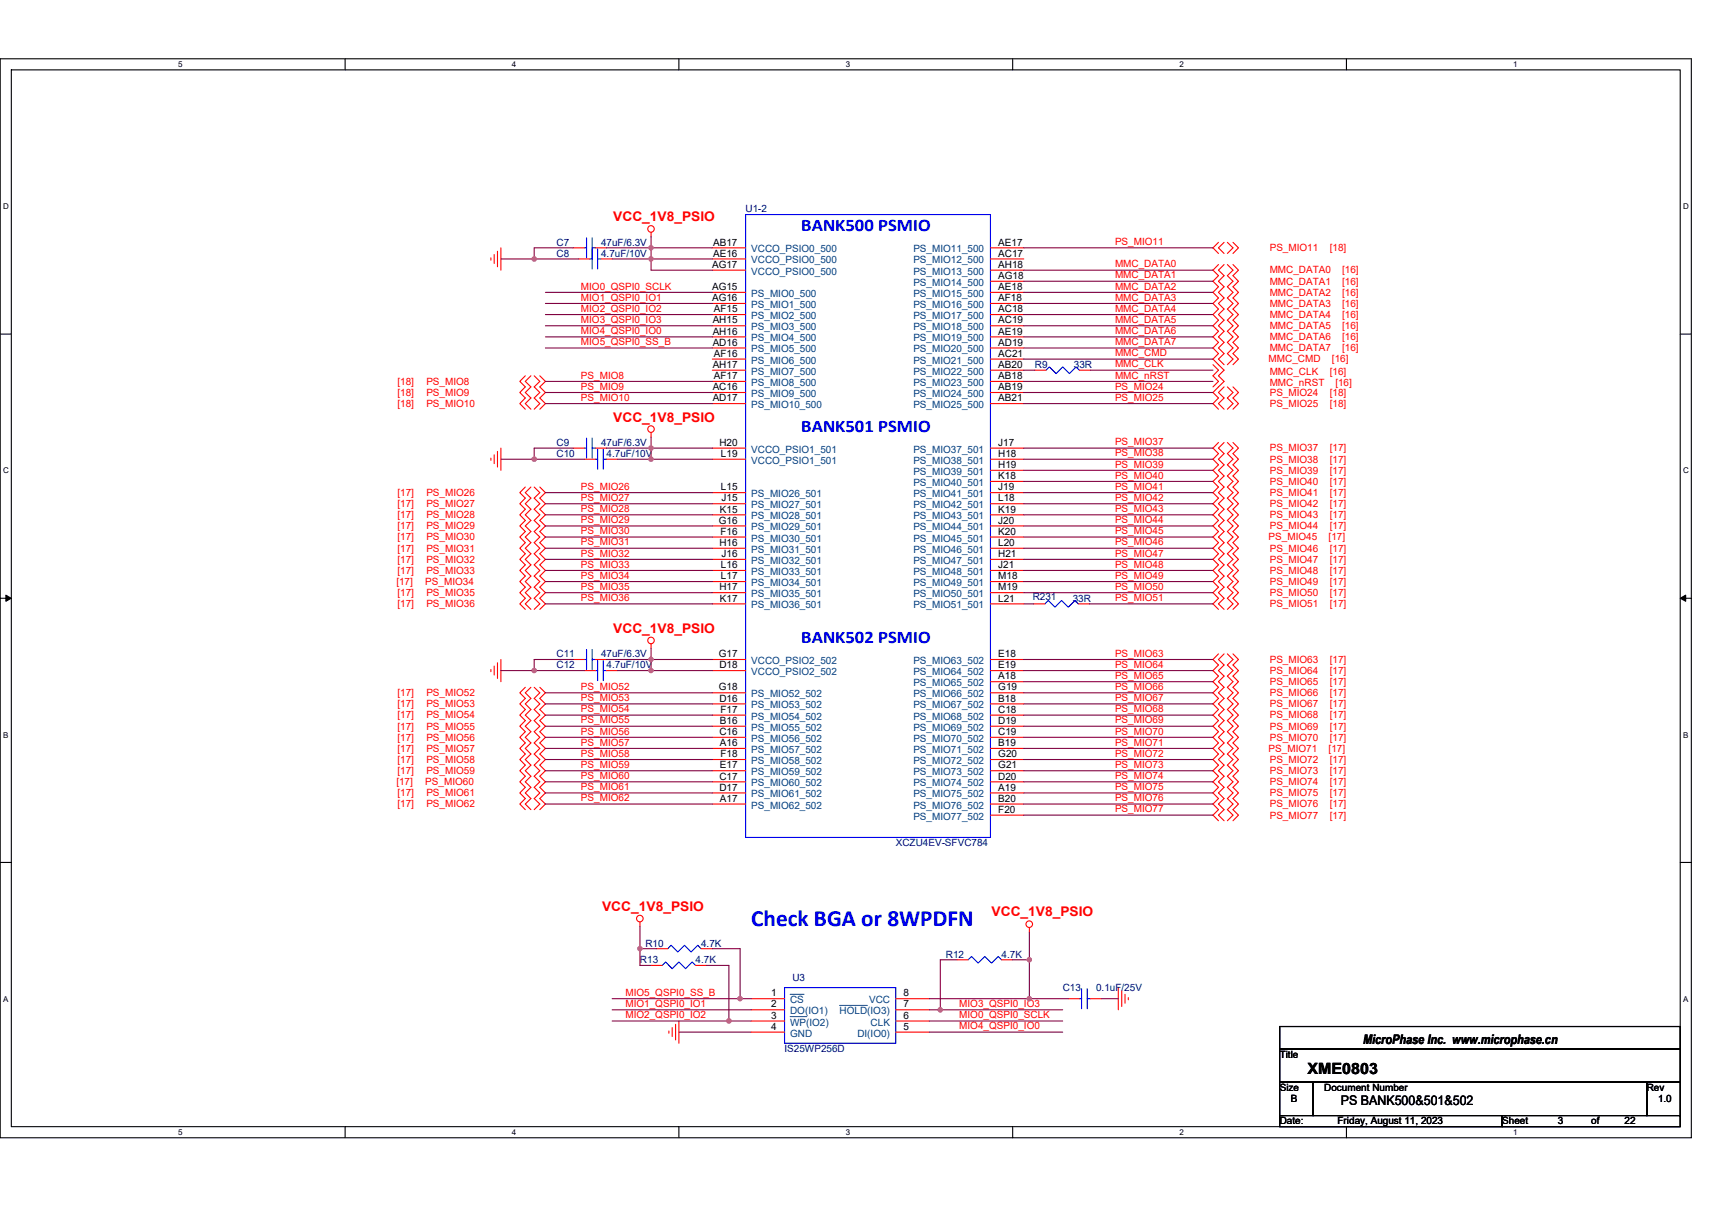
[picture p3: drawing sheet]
<svg xmlns="http://www.w3.org/2000/svg" width="297mm" height="210mm" viewBox="0 0 297 210" stroke-linecap="round" stroke-linejoin="round" font-family="sans-serif">
<defs><g id="words">
<text font-size="4" fill="#00f" x="130.3" y="160.8">Check BGA or 8WPDFN</text>
<g font-size="3.1" fill="#00f">
<text x="139" y="40.2">BANK500 PSMIO</text>
<text x="139" y="74.9">BANK501 PSMIO</text>
<text x="139" y="111.6">BANK502 PSMIO</text>
</g>
<text font-size="2.7" x="226.9" y="186.4">XME0803</text>
<g font-size="2.3" fill="#f00">
<text x="106.4" y="38.4">VCC_1V8_PSIO</text>
<text x="106.4" y="73.2">VCC_1V8_PSIO</text>
<text x="106.4" y="109.8">VCC_1V8_PSIO</text>
<text x="104.5" y="158.1">VCC_1V8_PSIO</text>
<text x="172" y="159">VCC_1V8_PSIO</text>
</g>
<g font-size="2.3">
<text x="236.5" y="181.1">MicroPhase Inc. www.microphase.cn</text>
<text x="232.6" y="191.8">PS BANK500&amp;501&amp;502</text>
</g>
<g font-size="1.7" fill="#000080">
<text x="129.4" y="36.8">U1-2</text>
<text x="96.6" y="42.6">C7</text>
<text x="96.6" y="44.6">C8</text>
<text x="104.3" y="42.6">47uF/6.3V</text>
<text x="104.3" y="44.6">4.7uF/10V</text>
<text x="179.6" y="63.9">R9</text>
<text x="186.3" y="63.9">33R</text>
<text x="96.6" y="77.4">C9</text>
<text x="104.3" y="77.4">47uF/6.3V</text>
<text x="96.6" y="79.3">C10</text>
<text x="105.2" y="79.3">4.7uF/10V</text>
<text x="179.2" y="104.2">R231</text>
<text x="186.1" y="104.4">33R</text>
<text x="96.6" y="114">C11</text>
<text x="96.6" y="116">C12</text>
<text x="104.3" y="114">47uF/6.3V</text>
<text x="105.2" y="116">4.7uF/10V</text>
<text x="155.4" y="146.9">XCZU4EV-SFVC784</text>
<text x="111" y="167.1">R13</text>
<text x="112" y="164.3">R10</text>
<text x="120.7" y="167.1">4.7K</text>
<text x="121.6" y="164.3">4.7K</text>
<text x="164.1" y="166.2">R12</text>
<text x="173.8" y="166.2">4.7K</text>
<text x="137.5" y="170.2">U3</text>
<text x="184.4" y="172">C13</text>
<text x="190.2" y="172">0.1uF/25V</text>
<text x="136.1" y="182.6">IS25WP256D</text>
</g>
<g font-size="1.7">
<text x="123.5" y="46.5">AG17</text>
<text x="123.7" y="42.6">AB17</text>
<text x="123.7" y="44.5">AE16</text>
<text x="173.2" y="42.6">AE17</text>
<text x="173.2" y="44.5">AC17</text>
<text x="173.2" y="46.5">AH18</text>
<text x="123.5" y="50.3">AG15</text>
<text x="123.5" y="52.3">AG16</text>
<text x="173.2" y="48.4">AG18</text>
<text x="173.2" y="50.3">AE18</text>
<text x="173.2" y="52.3">AF18</text>
<text x="123.7" y="56.1">AH15</text>
<text x="123.7" y="58.1">AH16</text>
<text x="123.7" y="60">AD16</text>
<text x="123.8" y="54.2">AF15</text>
<text x="173.2" y="54.2">AC18</text>
<text x="173.2" y="56.1">AC19</text>
<text x="173.2" y="58.1">AE19</text>
<text x="173.2" y="60">AD19</text>
<text x="123.7" y="63.8">AH17</text>
<text x="123.8" y="61.9">AF16</text>
<text x="123.8" y="65.8">AF17</text>
<text x="173.2" y="61.9">AC21</text>
<text x="173.2" y="63.8">AB20</text>
<text x="173.2" y="65.8">AB18</text>
<text x="123.7" y="67.7">AC16</text>
<text x="123.7" y="69.6">AD17</text>
<text x="173.2" y="67.7">AB19</text>
<text x="173.2" y="69.6">AB21</text>
<text x="124.8" y="77.4">H20</text>
<text x="173.2" y="77.4">J17</text>
<text x="125.1" y="79.3">L19</text>
<text x="173.2" y="79.3">H18</text>
<text x="173.2" y="81.2">H19</text>
<text x="173.2" y="83.1">K18</text>
<text x="124.9" y="88.9">K15</text>
<text x="125.1" y="85.1">L15</text>
<text x="125.2" y="87">J15</text>
<text x="173.2" y="85.1">J19</text>
<text x="173.2" y="87">L18</text>
<text x="173.2" y="88.9">K19</text>
<text x="124.7" y="90.9">G16</text>
<text x="124.8" y="94.7">H16</text>
<text x="125" y="92.8">F16</text>
<text x="173.2" y="90.9">J20</text>
<text x="173.2" y="92.8">K20</text>
<text x="173.2" y="94.7">L20</text>
<text x="125.1" y="98.6">L16</text>
<text x="125.1" y="100.5">L17</text>
<text x="125.2" y="96.7">J16</text>
<text x="173.2" y="96.7">H21</text>
<text x="173.2" y="98.6">J21</text>
<text x="173.2" y="100.5">M18</text>
<text x="124.8" y="102.4">H17</text>
<text x="124.9" y="104.4">K17</text>
<text x="173.2" y="102.4">M19</text>
<text x="173.2" y="104.4">L21</text>
<text x="124.7" y="114">G17</text>
<text x="124.7" y="119.8">G18</text>
<text x="124.8" y="116">D18</text>
<text x="173.2" y="114">E18</text>
<text x="173.2" y="116">E19</text>
<text x="173.2" y="117.9">A18</text>
<text x="173.2" y="119.8">G19</text>
<text x="124.8" y="121.8">D16</text>
<text x="124.9" y="125.6">B16</text>
<text x="125" y="123.7">F17</text>
<text x="173.2" y="121.8">B18</text>
<text x="173.2" y="123.7">C18</text>
<text x="173.2" y="125.6">D19</text>
<text x="124.8" y="127.6">C16</text>
<text x="124.9" y="129.5">A16</text>
<text x="125" y="131.4">F18</text>
<text x="173.2" y="127.6">C19</text>
<text x="173.2" y="129.5">B19</text>
<text x="173.2" y="131.4">G20</text>
<text x="124.8" y="135.3">C17</text>
<text x="124.8" y="137.2">D17</text>
<text x="124.9" y="133.4">E17</text>
<text x="173.2" y="133.4">G21</text>
<text x="173.2" y="135.3">D20</text>
<text x="173.2" y="137.2">A19</text>
<text x="124.9" y="139.1">A17</text>
<text x="173.2" y="139.1">B20</text>
<text x="173.2" y="141.1">F20</text>
<text x="133.8" y="172.9">1</text>
<text x="156.8" y="172.9">8</text>
<text x="133.8" y="176.8">3</text>
<text x="133.8" y="174.8">2</text>
<text x="133.8" y="178.7">4</text>
<text x="156.8" y="176.8">6</text>
<text x="156.8" y="174.8">7</text>
<text x="156.8" y="178.7">5</text>
<text x="222" y="183.6">Title</text>
<text x="222" y="189.3">Size</text>
<text x="224" y="191.3">B</text>
<text x="229.8" y="189.3">Document Number</text>
<text x="285.7" y="189.3">Rev</text>
<text x="287.7" y="191.3">1.0</text>
<text x="222" y="195.1">Date:</text>
<text x="232.1" y="195.1">Friday, August 11, 2023</text>
<text x="260.6" y="195.1">Sheet</text>
<text x="270.3" y="195.1">3</text>
<text x="276.1" y="195.1">of</text>
<text x="281.9" y="195.1">22</text>
</g>
<g font-size="1.7" fill="#004080">
<text x="130.3" y="43.8">VCCO_PSIO0_500</text>
<text x="130.3" y="45.7">VCCO_PSIO0_500</text>
<text x="130.3" y="47.7">VCCO_PSIO0_500</text>
<text x="158.5" y="43.8">PS_MIO11_500</text>
<text x="158.5" y="45.7">PS_MIO12_500</text>
<text x="158.5" y="47.7">PS_MIO13_500</text>
<text x="130.3" y="51.5">PS_MIO0_500</text>
<text x="130.3" y="53.4">PS_MIO1_500</text>
<text x="158.5" y="49.6">PS_MIO14_500</text>
<text x="158.5" y="51.5">PS_MIO15_500</text>
<text x="158.5" y="53.4">PS_MIO16_500</text>
<text x="130.3" y="55.4">PS_MIO2_500</text>
<text x="130.3" y="57.3">PS_MIO3_500</text>
<text x="130.3" y="59.2">PS_MIO4_500</text>
<text x="158.5" y="55.4">PS_MIO17_500</text>
<text x="158.5" y="57.3">PS_MIO18_500</text>
<text x="158.5" y="59.2">PS_MIO19_500</text>
<text x="130.3" y="61.2">PS_MIO5_500</text>
<text x="130.3" y="63.1">PS_MIO6_500</text>
<text x="130.3" y="65">PS_MIO7_500</text>
<text x="158.5" y="61.2">PS_MIO20_500</text>
<text x="158.5" y="63.1">PS_MIO21_500</text>
<text x="158.5" y="65">PS_MIO22_500</text>
<text x="130.3" y="67">PS_MIO8_500</text>
<text x="130.3" y="68.9">PS_MIO9_500</text>
<text x="130.3" y="70.8">PS_MIO10_500</text>
<text x="158.5" y="67">PS_MIO23_500</text>
<text x="158.5" y="68.9">PS_MIO24_500</text>
<text x="158.5" y="70.8">PS_MIO25_500</text>
<text x="130.3" y="78.5">VCCO_PSIO1_501</text>
<text x="130.3" y="80.5">VCCO_PSIO1_501</text>
<text x="158.5" y="78.5">PS_MIO37_501</text>
<text x="158.5" y="80.5">PS_MIO38_501</text>
<text x="158.5" y="82.4">PS_MIO39_501</text>
<text x="130.3" y="86.3">PS_MIO26_501</text>
<text x="130.3" y="88.2">PS_MIO27_501</text>
<text x="158.5" y="84.3">PS_MIO40_501</text>
<text x="158.5" y="86.3">PS_MIO41_501</text>
<text x="158.5" y="88.2">PS_MIO42_501</text>
<text x="130.3" y="90.1">PS_MIO28_501</text>
<text x="130.3" y="92.1">PS_MIO29_501</text>
<text x="130.3" y="94">PS_MIO30_501</text>
<text x="130.3" y="95.9">PS_MIO31_501</text>
<text x="158.5" y="90.1">PS_MIO43_501</text>
<text x="158.5" y="92.1">PS_MIO44_501</text>
<text x="158.5" y="94">PS_MIO45_501</text>
<text x="158.5" y="95.9">PS_MIO46_501</text>
<text x="130.3" y="97.9">PS_MIO32_501</text>
<text x="130.3" y="99.8">PS_MIO33_501</text>
<text x="130.3" y="101.7">PS_MIO34_501</text>
<text x="158.5" y="97.9">PS_MIO47_501</text>
<text x="158.5" y="99.8">PS_MIO48_501</text>
<text x="158.5" y="101.7">PS_MIO49_501</text>
<text x="130.3" y="103.6">PS_MIO35_501</text>
<text x="130.3" y="105.6">PS_MIO36_501</text>
<text x="158.5" y="103.6">PS_MIO50_501</text>
<text x="158.5" y="105.6">PS_MIO51_501</text>
<text x="130.3" y="115.2">VCCO_PSIO2_502</text>
<text x="130.3" y="117.2">VCCO_PSIO2_502</text>
<text x="158.5" y="115.2">PS_MIO63_502</text>
<text x="158.5" y="117.2">PS_MIO64_502</text>
<text x="158.5" y="119.1">PS_MIO65_502</text>
<text x="130.3" y="121">PS_MIO52_502</text>
<text x="130.3" y="122.9">PS_MIO53_502</text>
<text x="130.3" y="124.9">PS_MIO54_502</text>
<text x="158.5" y="121">PS_MIO66_502</text>
<text x="158.5" y="122.9">PS_MIO67_502</text>
<text x="158.5" y="124.9">PS_MIO68_502</text>
<text x="130.3" y="126.8">PS_MIO55_502</text>
<text x="130.3" y="128.7">PS_MIO56_502</text>
<text x="130.3" y="130.7">PS_MIO57_502</text>
<text x="158.5" y="126.8">PS_MIO69_502</text>
<text x="158.5" y="128.7">PS_MIO70_502</text>
<text x="158.5" y="130.7">PS_MIO71_502</text>
<text x="130.3" y="132.6">PS_MIO58_502</text>
<text x="130.3" y="134.5">PS_MIO59_502</text>
<text x="130.3" y="136.5">PS_MIO60_502</text>
<text x="158.5" y="132.6">PS_MIO72_502</text>
<text x="158.5" y="134.5">PS_MIO73_502</text>
<text x="158.5" y="136.5">PS_MIO74_502</text>
<text x="130.3" y="138.4">PS_MIO61_502</text>
<text x="130.3" y="140.3">PS_MIO62_502</text>
<text x="158.5" y="138.4">PS_MIO75_502</text>
<text x="158.5" y="140.3">PS_MIO76_502</text>
<text x="158.5" y="142.2">PS_MIO77_502</text>
<text x="137.1" y="174.1">CS</text>
<text x="137.1" y="176">DO(IO1)</text>
<text x="137.1" y="178">WP(IO2)</text>
<text x="137.1" y="179.9">GND</text>
<text x="145.7" y="176">HOLD(IO3)</text>
<text x="148.8" y="179.9">DI(IO0)</text>
<text x="150.8" y="174.1">VCC</text>
<text x="151.1" y="178">CLK</text>
</g>
<g font-size="1.7" fill="#f00">
<text x="193.5" y="46.4">MMC_DATA0</text>
<text x="193.5" y="42.5">PS_MIO11</text>
<text x="220.3" y="47.5">MMC_DATA0</text>
<text x="220.3" y="43.6">PS_MIO11</text>
<text x="230.7" y="43.6">[18]</text>
<text x="232.9" y="47.5">[16]</text>
<text x="100.8" y="52.2">MIO1_QSPI0_IO1</text>
<text x="100.8" y="50.2">MIO0_QSPI0_SCLK</text>
<text x="193.5" y="48.3">MMC_DATA1</text>
<text x="193.5" y="52.2">MMC_DATA3</text>
<text x="193.5" y="50.2">MMC_DATA2</text>
<text x="220.3" y="49.4">MMC_DATA1</text>
<text x="220.3" y="53.3">MMC_DATA3</text>
<text x="220.3" y="51.3">MMC_DATA2</text>
<text x="232.9" y="49.4">[16]</text>
<text x="232.9" y="53.3">[16]</text>
<text x="232.9" y="51.3">[16]</text>
<text x="100.8" y="56">MIO3_QSPI0_IO3</text>
<text x="100.8" y="54.1">MIO2_QSPI0_IO2</text>
<text x="100.8" y="59.9">MIO5_QSPI0_SS_B</text>
<text x="100.8" y="58">MIO4_QSPI0_IO0</text>
<text x="193.5" y="56">MMC_DATA5</text>
<text x="193.5" y="54.1">MMC_DATA4</text>
<text x="193.5" y="59.9">MMC_DATA7</text>
<text x="193.5" y="58">MMC_DATA6</text>
<text x="220.3" y="57.1">MMC_DATA5</text>
<text x="220.3" y="55.2">MMC_DATA4</text>
<text x="220.3" y="59">MMC_DATA6</text>
<text x="232.9" y="57.1">[16]</text>
<text x="232.9" y="55.2">[16]</text>
<text x="232.9" y="59">[16]</text>
<text x="100.8" y="65.7">PS_MIO8</text>
<text x="193.5" y="61.8">MMC_CMD</text>
<text x="193.5" y="65.7">MMC_nRST</text>
<text x="193.5" y="63.8">MMC_CLK</text>
<text x="220.1" y="62.9">MMC_CMD</text>
<text x="220.3" y="61">MMC_DATA7</text>
<text x="220.3" y="65">MMC_CLK</text>
<text x="230.7" y="65">[16]</text>
<text x="231.1" y="62.9">[16]</text>
<text x="232.9" y="61">[16]</text>
<text x="69" y="68.7">[18]</text>
<text x="69" y="66.8">[18]</text>
<text x="69" y="70.6">[18]</text>
<text x="74" y="68.7">PS_MIO9</text>
<text x="74" y="66.8">PS_MIO8</text>
<text x="74" y="70.6">PS_MIO10</text>
<text x="100.8" y="67.6">PS_MIO9</text>
<text x="100.8" y="69.6">PS_MIO10</text>
<text x="193.5" y="67.6">PS_MIO24</text>
<text x="193.5" y="69.6">PS_MIO25</text>
<text x="220.3" y="67">MMC_nRST</text>
<text x="220.3" y="70.6">PS_MIO25</text>
<text x="220.3" y="68.7">PS_MIO24</text>
<text x="230.7" y="70.6">[18]</text>
<text x="230.7" y="68.7">[18]</text>
<text x="231.7" y="67">[16]</text>
<text x="193.5" y="77.3">PS_MIO37</text>
<text x="193.5" y="79.2">PS_MIO38</text>
<text x="193.5" y="83.1">PS_MIO40</text>
<text x="193.5" y="81.1">PS_MIO39</text>
<text x="220.3" y="80.3">PS_MIO38</text>
<text x="220.3" y="78.3">PS_MIO37</text>
<text x="220.3" y="82.2">PS_MIO39</text>
<text x="230.7" y="80.3">[17]</text>
<text x="230.7" y="78.3">[17]</text>
<text x="230.7" y="82.2">[17]</text>
<text x="69" y="88">[17]</text>
<text x="69" y="86.1">[17]</text>
<text x="69" y="89.9">[17]</text>
<text x="74" y="88">PS_MIO27</text>
<text x="74" y="86.1">PS_MIO26</text>
<text x="74" y="89.9">PS_MIO28</text>
<text x="100.8" y="86.9">PS_MIO27</text>
<text x="100.8" y="85">PS_MIO26</text>
<text x="100.8" y="88.9">PS_MIO28</text>
<text x="193.5" y="86.9">PS_MIO42</text>
<text x="193.5" y="85">PS_MIO41</text>
<text x="193.5" y="88.9">PS_MIO43</text>
<text x="220.3" y="84.1">PS_MIO40</text>
<text x="220.3" y="88">PS_MIO42</text>
<text x="220.3" y="86.1">PS_MIO41</text>
<text x="220.3" y="89.9">PS_MIO43</text>
<text x="230.7" y="84.1">[17]</text>
<text x="230.7" y="88">[17]</text>
<text x="230.7" y="86.1">[17]</text>
<text x="230.7" y="89.9">[17]</text>
<text x="69" y="91.9">[17]</text>
<text x="69" y="95.7">[17]</text>
<text x="69" y="93.8">[17]</text>
<text x="74" y="91.9">PS_MIO29</text>
<text x="74" y="95.7">PS_MIO31</text>
<text x="74" y="93.8">PS_MIO30</text>
<text x="100.8" y="90.8">PS_MIO29</text>
<text x="100.8" y="94.7">PS_MIO31</text>
<text x="100.8" y="92.7">PS_MIO30</text>
<text x="193.5" y="90.8">PS_MIO44</text>
<text x="193.5" y="94.7">PS_MIO46</text>
<text x="193.5" y="92.7">PS_MIO45</text>
<text x="220.1" y="93.8">PS_MIO45</text>
<text x="220.3" y="91.9">PS_MIO44</text>
<text x="220.3" y="95.7">PS_MIO46</text>
<text x="230.5" y="93.8">[17]</text>
<text x="230.7" y="91.9">[17]</text>
<text x="230.7" y="95.7">[17]</text>
<text x="68.8" y="101.5">[17]</text>
<text x="69" y="99.6">[17]</text>
<text x="69" y="97.6">[17]</text>
<text x="73.8" y="101.5">PS_MIO34</text>
<text x="74" y="99.6">PS_MIO33</text>
<text x="74" y="97.6">PS_MIO32</text>
<text x="100.8" y="98.5">PS_MIO33</text>
<text x="100.8" y="96.6">PS_MIO32</text>
<text x="100.8" y="100.4">PS_MIO34</text>
<text x="193.5" y="98.5">PS_MIO48</text>
<text x="193.5" y="96.6">PS_MIO47</text>
<text x="193.5" y="100.4">PS_MIO49</text>
<text x="220.3" y="97.6">PS_MIO47</text>
<text x="220.3" y="101.5">PS_MIO49</text>
<text x="220.3" y="99.6">PS_MIO48</text>
<text x="230.7" y="97.6">[17]</text>
<text x="230.7" y="101.5">[17]</text>
<text x="230.7" y="99.6">[17]</text>
<text x="69" y="105.4">[17]</text>
<text x="69" y="103.4">[17]</text>
<text x="74" y="105.4">PS_MIO36</text>
<text x="74" y="103.4">PS_MIO35</text>
<text x="100.8" y="104.3">PS_MIO36</text>
<text x="100.8" y="102.4">PS_MIO35</text>
<text x="193.5" y="102.4">PS_MIO50</text>
<text x="193.5" y="104.3">PS_MIO51</text>
<text x="220.3" y="105.4">PS_MIO51</text>
<text x="220.3" y="103.4">PS_MIO50</text>
<text x="230.7" y="105.4">[17]</text>
<text x="230.7" y="103.4">[17]</text>
<text x="193.5" y="114">PS_MIO63</text>
<text x="100.8" y="119.7">PS_MIO52</text>
<text x="193.5" y="115.9">PS_MIO64</text>
<text x="193.5" y="119.7">PS_MIO66</text>
<text x="193.5" y="117.8">PS_MIO65</text>
<text x="220.3" y="116.9">PS_MIO64</text>
<text x="220.3" y="115">PS_MIO63</text>
<text x="220.3" y="118.9">PS_MIO65</text>
<text x="230.7" y="116.9">[17]</text>
<text x="230.7" y="115">[17]</text>
<text x="230.7" y="118.9">[17]</text>
<text x="69" y="122.7">[17]</text>
<text x="69" y="120.8">[17]</text>
<text x="69" y="124.7">[17]</text>
<text x="74" y="122.7">PS_MIO53</text>
<text x="74" y="120.8">PS_MIO52</text>
<text x="74" y="124.7">PS_MIO54</text>
<text x="100.8" y="121.7">PS_MIO53</text>
<text x="100.8" y="125.5">PS_MIO55</text>
<text x="100.8" y="123.6">PS_MIO54</text>
<text x="193.5" y="123.6">PS_MIO68</text>
<text x="193.5" y="121.7">PS_MIO67</text>
<text x="193.5" y="125.5">PS_MIO69</text>
<text x="220.3" y="120.8">PS_MIO66</text>
<text x="220.3" y="124.7">PS_MIO68</text>
<text x="220.3" y="122.7">PS_MIO67</text>
<text x="230.7" y="120.8">[17]</text>
<text x="230.7" y="124.7">[17]</text>
<text x="230.7" y="122.7">[17]</text>
<text x="69" y="126.6">[17]</text>
<text x="69" y="130.5">[17]</text>
<text x="69" y="128.5">[17]</text>
<text x="74" y="126.6">PS_MIO55</text>
<text x="74" y="130.5">PS_MIO57</text>
<text x="74" y="128.5">PS_MIO56</text>
<text x="100.8" y="129.4">PS_MIO57</text>
<text x="100.8" y="127.5">PS_MIO56</text>
<text x="100.8" y="131.3">PS_MIO58</text>
<text x="193.5" y="127.5">PS_MIO70</text>
<text x="193.5" y="131.3">PS_MIO72</text>
<text x="193.5" y="129.4">PS_MIO71</text>
<text x="220.1" y="130.5">PS_MIO71</text>
<text x="220.3" y="128.5">PS_MIO70</text>
<text x="220.3" y="126.6">PS_MIO69</text>
<text x="230.5" y="130.5">[17]</text>
<text x="230.7" y="128.5">[17]</text>
<text x="230.7" y="126.6">[17]</text>
<text x="68.8" y="136.2">[17]</text>
<text x="69" y="134.3">[17]</text>
<text x="69" y="132.4">[17]</text>
<text x="73.8" y="136.2">PS_MIO60</text>
<text x="74" y="134.3">PS_MIO59</text>
<text x="74" y="132.4">PS_MIO58</text>
<text x="100.8" y="133.3">PS_MIO59</text>
<text x="100.8" y="137.1">PS_MIO61</text>
<text x="100.8" y="135.2">PS_MIO60</text>
<text x="193.5" y="135.2">PS_MIO74</text>
<text x="193.5" y="133.3">PS_MIO73</text>
<text x="193.5" y="137.1">PS_MIO75</text>
<text x="220.3" y="134.3">PS_MIO73</text>
<text x="220.3" y="132.4">PS_MIO72</text>
<text x="220.3" y="136.2">PS_MIO74</text>
<text x="230.7" y="134.3">[17]</text>
<text x="230.7" y="132.4">[17]</text>
<text x="230.7" y="136.2">[17]</text>
<text x="69" y="140.1">[17]</text>
<text x="69" y="138.2">[17]</text>
<text x="74" y="140.1">PS_MIO62</text>
<text x="74" y="138.2">PS_MIO61</text>
<text x="100.8" y="139">PS_MIO62</text>
<text x="193.5" y="139">PS_MIO76</text>
<text x="193.5" y="141">PS_MIO77</text>
<text x="220.3" y="138.2">PS_MIO75</text>
<text x="220.3" y="142">PS_MIO77</text>
<text x="220.3" y="140.1">PS_MIO76</text>
<text x="230.7" y="138.2">[17]</text>
<text x="230.7" y="142">[17]</text>
<text x="230.7" y="140.1">[17]</text>
<text x="108.5" y="172.8">MIO5_QSPI0_SS_B</text>
<text x="108.5" y="176.7">MIO2_QSPI0_IO2</text>
<text x="108.5" y="174.8">MIO1_QSPI0_IO1</text>
<text x="166.4" y="174.8">MIO3_QSPI0_IO3</text>
<text x="166.4" y="176.7">MIO0_QSPI0_SCLK</text>
<text x="166.4" y="178.6">MIO4_QSPI0_IO0</text>
</g>
<g font-size="1.4">
<text x="30.9" y="11.7">5</text>
<text x="88.8" y="11.7">4</text>
<text x="146.7" y="11.7">3</text>
<text x="204.7" y="11.7">2</text>
<text x="262.6" y="11.7">1</text>
<text x=".5" y="36.3">D</text>
<text x="292" y="36.3">D</text>
<text x=".5" y="82.1">C</text>
<text x="292" y="82.1">C</text>
<text x=".5" y="128">B</text>
<text x="292" y="128">B</text>
<text x=".5" y="173.8">A</text>
<text x="292" y="173.8">A</text>
<text x="30.9" y="197">5</text>
<text x="88.8" y="197">4</text>
<text x="146.7" y="197">3</text>
<text x="204.7" y="197">2</text>
<text x="262.6" y="197">1</text>
</g>
</g></defs>
<path d="M0 10.2h293.5v187.2h-293.5zM2 12.1h289.5v183.4h-289.5z" fill="none" stroke="#000" stroke-width=".19"/>
<g fill="#fff">
<path d="M30.9 10.4h.8v1.6h-.8z"/>
<path d="M30.9 195.7h.8v1.6h-.8z"/>
</g>
<path d="M59.9 10.2v1.9M59.9 195.5v1.9" fill="none" stroke="#000" stroke-width=".19"/>
<g fill="#fff">
<path d="M88.8 10.4h.8v1.6h-.8z"/>
<path d="M88.8 195.7h.8v1.6h-.8z"/>
</g>
<path d="M117.8 10.2v1.9M117.8 195.5v1.9" fill="none" stroke="#000" stroke-width=".19"/>
<g fill="#fff">
<path d="M146.7 10.4h.8v1.6h-.8z"/>
<path d="M146.7 195.7h.8v1.6h-.8z"/>
</g>
<path d="M175.7 10.2v1.9M175.7 195.5v1.9" fill="none" stroke="#000" stroke-width=".19"/>
<g fill="#fff">
<path d="M204.7 10.4h.7v1.6h-.7z"/>
<path d="M204.7 195.7h.7v1.6h-.7z"/>
</g>
<path d="M233.6 10.2v1.9M233.6 195.5v1.9" fill="none" stroke="#000" stroke-width=".19"/>
<g fill="#fff">
<path d="M262.6 10.4h.7v1.6h-.7z"/>
<path d="M262.6 195.7h.7v1.6h-.7z"/>
<path d="M.5 35.1h1v1.5h-1z"/>
<path d="M292 35.1h1v1.5h-1z"/>
<path d="M.5 80.9h1v1.5h-1z"/>
<path d="M292 80.9h1v1.5h-1z"/>
</g>
<path d="M0 58h2M291.5 58h2" fill="none" stroke="#000" stroke-width=".19"/>
<g fill="#fff">
<path d="M.5 126.7h.9v1.6h-.9z"/>
<path d="M292 126.7h.9v1.6h-.9z"/>
</g>
<path d="M0 103.8h2M291.5 103.8h2" fill="none" stroke="#000" stroke-width=".19"/>
<path d="M1 103.3l1 .5-1 .6zM291.5 103.8l1-.5v1.1z" fill="#000" stroke="#000" stroke-width=".17"/>
<g fill="#fff">
<path d="M.5 172.6h.9v1.5h-.9z"/>
<path d="M292 172.6h.9v1.5h-.9z"/>
</g>
<path d="M0 149.7h2M291.5 149.7h2M222 178.1h69.5v3.9h-69.5zM222 182h69.5v5.8h-69.5zM222 187.8h5.8v5.8h-5.8zM222 193.6h38.6v1.9h-38.6zM227.8 187.8h57.9v5.8h-57.9zM260.6 193.6h30.9v1.9h-30.9zM285.7 187.8h5.8v5.8h-5.8z" fill="none" stroke="#000" stroke-width=".19"/>
<g fill="none" stroke="#f00" stroke-width=".19">
<path d="M85.2 44.7v.4M85.7 44.2v1.5M86.3 43.6v2.7M86.9 43v3.9M99.5 43h1.9M100.4 44.9h1.9M103.3 43h1.9M104.3 44.9h1.9M113 40.3v.8M123.6 50.7h5.8M123.6 52.7h5.8M123.6 54.6h5.8"/>
<path d="M123.6 56.5h5.8M123.6 58.5h5.8M123.6 43h5.8M123.6 44.9h5.8M123.6 46.9h5.8M171.8 43h5.8M171.8 44.9h5.8M171.8 46.9h5.8M171.8 48.8h5.8M171.8 50.7h5.8M171.8 52.7h5.8M171.8 54.6h5.8"/>
<path d="M171.8 56.5h5.8M171.8 58.5h5.8M211.4 45.9l-.9 1 .9 .9-.9 1 .9 1-.9 .9 .9 1-.9 1 .9 .9-.9 1 .9 1-.9 .9 .9 1-.9 1 .9 .9-.9 1 .9 1-.9 .9 1.9 1.9-1 1 1 1-1.9 1.9 .9 1-.9 .9 .9 1M211.4 42.1l-.9 .9 .9 1M212.4 45.9l-1 1 1 .9-1 1 1 1-1 .9 1 1-1 1 1 .9-1 1 1 1-1 .9 1 1-1 1 1 .9-1 1 1 1-1 .9 1 1M212.4 42.1l-1 .9 1 1M213 45.9l.9 1-.9 .9 .9 1-.9 1 .9 .9-.9 1 .9 1-.9 .9 .9 1-.9 1 .9 .9-.9 1 .9 1-.9 .9 .9 1-.9 1 .9 .9-.9 1M213 42.1l.9 .9-.9 1M213.9 45.9l1 1-1 .9 1 1-1 1 1 .9-1 1 1 1-1 .9 1 1-1 1 1 .9-1 1 1 1-1 .9 1 1-1 1 1 .9-1 1M213.9 42.1l1 .9-1 1M85.2 79.5v.4M85.7 78.9v1.6"/>
<path d="M86.3 78.3v2.7M86.9 77.8v3.8M91.1 65.2l-.9 1 .9 .9-.9 1 .9 1-.9 .9 .9 1M92.1 65.2l-1 1 1 .9-1 1 1 1-1 .9 1 1M92.7 65.2l1 1-1 .9 1 1-1 1 1 .9-1 1M93.7 65.2l.9 1-.9 .9 .9 1-.9 1 .9 .9-.9 1M99.5 77.8h1.9M101.4 79.7h1.9M103.3 77.8h1.9M105.2 79.7h2M113 75.1v.7M123.6 60.4h5.8"/>
<path d="M123.6 62.3h5.8M123.6 64.2h5.8M123.6 66.2h5.8M123.6 68.1h5.8M123.6 70h5.8M123.6 77.8h5.8M123.6 79.7h5.8M171.8 60.4h5.8M171.8 62.3h5.8M171.8 64.2h5.8M171.8 66.2h5.8M171.8 68.1h5.8"/>
<path d="M171.8 70h5.8M171.8 77.8h5.8M171.8 79.7h5.8M179.6 64.2h1.9M187.3 64.2h1.9M210.5 63.3l.9 .9-.9 1 .9 1-.9 .9M211.4 76.8l-.9 1 .9 .9-.9 1 .9 1-.9 .9 .9 1-.9 .9 .9 1-.9 1 .9 .9-.9 1 .9 1-.9 .9 .9 1-.9 1 .9 .9-.9 1 .9 1-.9 .9 .9 1-.9 1 .9 .9-.9 1 .9 1-.9 .9 .9 1-.9 .9 .9 1-.9 1 .9 .9M212.4 76.8l-1 1 1 .9-1 1 1 1-1 .9 1 1-1 .9 1 1-1 1 1 .9-1 1 1 1-1 .9 1 1-1 1 1 .9-1 1 1 1-1 .9 1 1-1 1 1 .9-1 1 1 1-1 .9 1 1-1 .9 1 1-1 1 1 .9M212.4 67.1l-1 1 1 1-1 .9 1 1M213 76.8l.9 1-.9 .9 .9 1-.9 1 .9 .9-.9 1 .9 .9-.9 1 .9 1-.9 .9 .9 1-.9 1 .9 .9-.9 1 .9 1-.9 .9 .9 1-.9 1 .9 .9-.9 1 .9 1-.9 .9 .9 1-.9 1 .9 .9-.9 1 .9 .9-.9 1 .9 1-.9 .9M213 67.1l.9 1-.9 1 .9 .9-.9 1M213.9 76.8l1 1-1 .9 1 1-1 1 1 .9-1 1 1 .9-1 1 1 1-1 .9 1 1-1 1 1 .9-1 1 1 1-1 .9 1 1-1 1 1 .9-1 1 1 1-1 .9 1 1-1 1 1 .9-1 1 1 .9-1 1 1 1-1 .9"/>
<path d="M213.9 67.1l1 1-1 1 1 .9-1 1M91.1 84.5l-.9 1 .9 .9-.9 1 .9 1-.9 .9 .9 1-.9 1 .9 .9-.9 1 .9 1-.9 .9 .9 1-.9 1 .9 .9-.9 1 .9 1-.9 .9 .9 1-.9 .9 .9 1-.9 1 .9 .9M92.1 84.5l-1 1 1 .9-1 1 1 1-1 .9 1 1-1 1 1 .9-1 1 1 1-1 .9 1 1-1 1 1 .9-1 1 1 1-1 .9 1 1-1 .9 1 1-1 1 1 .9M92.7 84.5l1 1-1 .9 1 1-1 1 1 .9-1 1 1 1-1 .9 1 1-1 1 1 .9-1 1 1 1-1 .9 1 1-1 1 1 .9-1 1 1 .9-1 1 1 1-1 .9M93.7 84.5l.9 1-.9 .9 .9 1-.9 1 .9 .9-.9 1 .9 1-.9 .9 .9 1-.9 1 .9 .9-.9 1 .9 1-.9 .9 .9 1-.9 1 .9 .9-.9 1 .9 .9-.9 1 .9 1-.9 .9M123.6 85.5h5.8M123.6 87.4h5.8M123.6 89.3h5.8M123.6 91.3h5.8M123.6 93.2h5.8M123.6 95.1h5.8M123.6 97.1h5.8"/>
<path d="M123.6 99h5.8M171.8 81.6h5.8M171.8 83.5h5.8M171.8 85.5h5.8M171.8 87.4h5.8M171.8 89.3h5.8M171.8 91.3h5.8M171.8 93.2h5.8M171.8 95.1h5.8M171.8 97.1h5.8M171.8 99h5.8M85.2 116.2v.4"/>
<path d="M85.7 115.6v1.5M86.3 115v2.7M86.9 114.4v3.9M91.1 119.3l-.9 .9 .9 1-.9 1 .9 .9-.9 1 .9 1-.9 .9 .9 1-.9 1 .9 .9-.9 1 .9 1-.9 .9 .9 1-.9 1 .9 .9-.9 1 .9 .9-.9 1 .9 1-.9 .9 .9 1M92.1 119.3l-1 .9 1 1-1 1 1 .9-1 1 1 1-1 .9 1 1-1 1 1 .9-1 1 1 1-1 .9 1 1-1 1 1 .9-1 1 1 .9-1 1 1 1-1 .9 1 1M92.7 119.3l1 .9-1 1 1 1-1 .9 1 1-1 1 1 .9-1 1 1 1-1 .9 1 1-1 1 1 .9-1 1 1 1-1 .9 1 1-1 .9 1 1-1 1 1 .9-1 1M93.7 119.3l.9 .9-.9 1 .9 1-.9 .9 .9 1-.9 1 .9 .9-.9 1 .9 1-.9 .9 .9 1-.9 1 .9 .9-.9 1 .9 1-.9 .9 .9 1-.9 .9 .9 1-.9 1 .9 .9-.9 1M99.5 114.4h1.9M101.4 116.4h1.9M103.3 114.4h1.9M105.2 116.4h2M113 111.7v.8"/>
<path d="M123.6 100.9h5.8M123.6 102.8h5.8M123.6 104.8h5.8M123.6 114.4h5.8M123.6 116.4h5.8M171.8 100.9h5.8M171.8 102.8h5.8M171.8 104.8h5.8M171.8 114.4h5.8M171.8 116.4h5.8M171.8 118.3h5.8M179.4 104.8h1.9"/>
<path d="M187.1 104.8h1.9M211.4 113.5l-.9 .9 .9 1-.9 1 .9 .9-.9 1 .9 1-.9 .9 .9 1-.9 1 .9 .9-.9 1 .9 1-.9 .9 .9 1-.9 1 .9 .9-.9 1 .9 1-.9 .9 .9 1-.9 1 .9 .9-.9 1 .9 .9-.9 1 .9 1-.9 .9 .9 1-.9 1 .9 .9M212.4 113.5l-1 .9 1 1-1 1 1 .9-1 1 1 1-1 .9 1 1-1 1 1 .9-1 1 1 1-1 .9 1 1-1 1 1 .9-1 1 1 1-1 .9 1 1-1 1 1 .9-1 1 1 .9-1 1 1 1-1 .9 1 1-1 1 1 .9M213 113.5l.9 .9-.9 1 .9 1-.9 .9 .9 1-.9 1 .9 .9-.9 1 .9 1-.9 .9 .9 1-.9 1 .9 .9-.9 1 .9 1-.9 .9 .9 1-.9 1 .9 .9-.9 1 .9 1-.9 .9 .9 1-.9 .9 .9 1-.9 1 .9 .9-.9 1 .9 1-.9 .9M213.9 113.5l1 .9-1 1 1 1-1 .9 1 1-1 1 1 .9-1 1 1 1-1 .9 1 1-1 1 1 .9-1 1 1 1-1 .9 1 1-1 1 1 .9-1 1 1 1-1 .9 1 1-1 .9 1 1-1 1 1 .9-1 1 1 1-1 .9M123.6 120.2h5.8M123.6 122.2h5.8M123.6 124.1h5.8M123.6 126h5.8M123.6 128h5.8M123.6 129.9h5.8M123.6 131.8h5.8"/>
<path d="M123.6 133.8h5.8M123.6 135.7h5.8M123.6 137.6h5.8M123.6 139.5h5.8M171.8 120.2h5.8M171.8 122.2h5.8M171.8 124.1h5.8M171.8 126h5.8M171.8 128h5.8M171.8 129.9h5.8M171.8 131.8h5.8M171.8 133.8h5.8"/>
<path d="M171.8 135.7h5.8M171.8 137.6h5.8M171.8 139.5h5.8M111 160v.8M171.8 141.5h5.8M113 167.5h1.9M113.9 164.6h2M116.1 178.9v.4M116.6 178.3v1.6M117.2 177.8v2.7M117.8 177.2v3.8M120.7 167.5h1.9"/>
<path d="M121.6 164.6h2M130.3 173.3h5.8M130.3 175.2h5.8M130.3 177.2h5.8M130.3 179.1h5.8M155.4 179.1h5.8M155.4 177.2h5.8M155.4 175.2h5.8M155.4 173.3h5.8M166 166.6h2M173.8 166.6h1.9M178.6 161v.7"/>
<path d="M185.4 173.3h1.9M189.2 173.3h2M194 171.4v3.8M194.6 172v2.7M195.2 172.6v1.5M195.8 173.1v.4"/>
<circle cx="112.9" cy="39.7" r=".57"/>
<circle cx="112.9" cy="74.5" r=".57"/>
<circle cx="112.9" cy="111.1" r=".57"/>
<circle cx="111" cy="159.4" r=".57"/>
<circle cx="178.6" cy="160.4" r=".57"/>
</g>
<g fill="none" stroke="#00f" stroke-width=".19">
<path d="M129.4 37.2h42.4v108.1h-42.4zM101.4 43h.4M101.8 41.3v3.4M102.3 44.9h.4M102.7 43h.6M102.7 41.3v3.4M102.7 43.2v3.5M103.7 44.9h.6M103.7 43.2v3.5M101.4 77.8h.4M101.8 76v3.5M102.7 77.8h.6"/>
<path d="M102.7 76v3.5M103.3 79.7h.4M103.7 78v3.4M104.7 79.7h.5M104.7 78v3.4M181.5 64.2l.6-.5 1.1 1.1 1.2-1.1 1.1 1.1 1.2-1.1 .6 .5M101.4 114.4h.4M101.8 112.7v3.5M102.7 114.4h.6M102.7 112.7v3.5M103.3 116.4h.4M103.7 114.6v3.5"/>
<path d="M104.7 116.4h.5M104.7 114.6v3.5M181.3 104.8l.6-.6 1.1 1.2 1.2-1.2 1.2 1.2 1.1-1.2 .6 .6M114.9 167.5l.6-.6 1.1 1.2 1.2-1.2 1.2 1.2 1.1-1.2 .6 .6M115.9 164.6l.5-.6 1.2 1.2 1.2-1.2 1.1 1.2 1.2-1.2 .5 .6M136.1 171.4h19.3v9.6h-19.3zM168 166.6l.6-.6 1.1 1.1 1.2-1.1 1.1 1.1 1.2-1.1 .6 .6M187.3 173.3h.4M187.7 171.6v3.4M188.6 173.3h.6M188.6 171.6v3.4"/>
</g>
<path d="M137.1 172.6h2.4M137.1 176.4h2.9M145.7 174.5h4.8" fill="none" stroke="#004080" stroke-width=".17"/>
<g fill="none" stroke="#800040" stroke-width=".19">
<path d="M86.9 44.9h5.8M92.7 44.9h7.7M94.6 52.7h29M94.6 50.7h29M94.6 56.5h29M94.6 54.6h29M94.6 58.5h29M99.5 43h-6.8v1.9M105.2 43h7.8M106.2 44.9h6.8M113 44.9h10.6M113 43h10.6"/>
<path d="M113 41.1v1.9M113 43v1.9M113 44.9v2h10.6M177.6 48.8h32.9M177.6 46.9h32.9M177.6 52.7h32.9M177.6 50.7h32.9M177.6 56.5h32.9M177.6 54.6h32.9M177.6 58.5h32.9M177.6 43h32.9M86.9 79.7h5.8"/>
<path d="M92.7 79.7h8.7M94.6 60.4h29M94.6 68.1h29M94.6 66.2h29M94.6 70h29M99.5 77.8h-6.8v1.9M105.2 77.8h7.8M107.2 79.7h5.8M113 79.7h10.6M113 77.8h10.6M113 75.8v2M113 77.8v1.9"/>
<path d="M177.6 60.4h32.9M177.6 62.3h32.9M177.6 68.1h32.9M177.6 66.2h32.9M177.6 70h32.9M177.6 79.7h32.9M177.6 77.8h32.9M177.6 64.2h2M189.2 64.2h21.3M94.6 87.4h29M94.6 85.5h29M94.6 91.3h29"/>
<path d="M94.6 89.3h29M94.6 95.1h29M94.6 93.2h29M94.6 99h29M94.6 97.1h29M177.6 83.5h32.9M177.6 81.6h32.9M177.6 87.4h32.9M177.6 85.5h32.9M177.6 91.3h32.9M177.6 89.3h32.9M177.6 95.1h32.9"/>
<path d="M177.6 93.2h32.9M177.6 99h32.9M177.6 97.1h32.9M86.9 116.4h5.8M92.7 116.4h8.7M94.6 100.9h29M94.6 104.8h29M94.6 102.8h29M99.5 114.4h-6.8v2M105.2 114.4h7.8M107.2 116.4h5.8M113 112.5v1.9"/>
<path d="M113 116.4h10.6M113 114.4h10.6M113 114.4v2M177.6 116.4h32.9M177.6 114.4h32.9M177.6 118.3h32.9M177.6 102.8h32.9M177.6 100.9h32.9M177.6 104.8h1.8M189 104.8h21.5M94.6 122.2h29M94.6 120.2h29"/>
<path d="M94.6 126h29M94.6 124.1h29M94.6 129.9h29M94.6 128h29M94.6 133.8h29M94.6 131.8h29M94.6 137.6h29M94.6 135.7h29M94.6 139.5h29M177.6 120.2h32.9M177.6 124.1h32.9M177.6 122.2h32.9"/>
<path d="M177.6 128h32.9M177.6 126h32.9M177.6 131.8h32.9M177.6 129.9h32.9M177.6 135.7h32.9M177.6 133.8h32.9M177.6 139.5h32.9M177.6 137.6h32.9M177.6 141.5h32.9M106.2 173.3h22.2M106.2 177.2h20.3M106.2 175.2h24.1"/>
<path d="M111 164.6v2.9h2M111 160.8v3.8M111 164.6h2.9M117.8 179.1h12.5M122.6 167.5h3.9v9.7M123.6 164.6h4.8v8.7M126.5 177.2h3.8M128.4 173.3h1.9M161.2 173.3h17.4M161.2 177.2h23.2M161.2 179.1h23.2M161.2 175.2h1.9"/>
<path d="M163.1 175.2h21.3M166 166.6h-2.9v8.6M175.7 166.6h2.9M178.6 166.6v6.7M178.6 161.7v4.9M178.6 173.3h6.8M191.2 173.3h2.8"/>
</g>
<g fill="#f0f" stroke="#f0f" stroke-width=".19">
<circle cx="112.9" cy="79.7" r=".38"/>
<circle cx="112.9" cy="77.8" r=".38"/>
<circle cx="92.7" cy="79.7" r=".38"/>
<circle cx="112.9" cy="44.9" r=".38"/>
<circle cx="112.9" cy="43" r=".38"/>
<circle cx="92.7" cy="44.9" r=".38"/>
<circle cx="112.9" cy="116.4" r=".38"/>
<circle cx="112.9" cy="114.4" r=".38"/>
<circle cx="92.7" cy="116.4" r=".38"/>
<circle cx="111" cy="164.6" r=".38"/>
<circle cx="178.6" cy="166.5" r=".38"/>
<circle cx="163.1" cy="175.2" r=".38"/>
<circle cx="128.4" cy="173.3" r=".38"/>
<circle cx="178.6" cy="173.3" r=".38"/>
<circle cx="126.5" cy="177.2" r=".38"/>
</g>
<use href="#words"/>
</svg>
